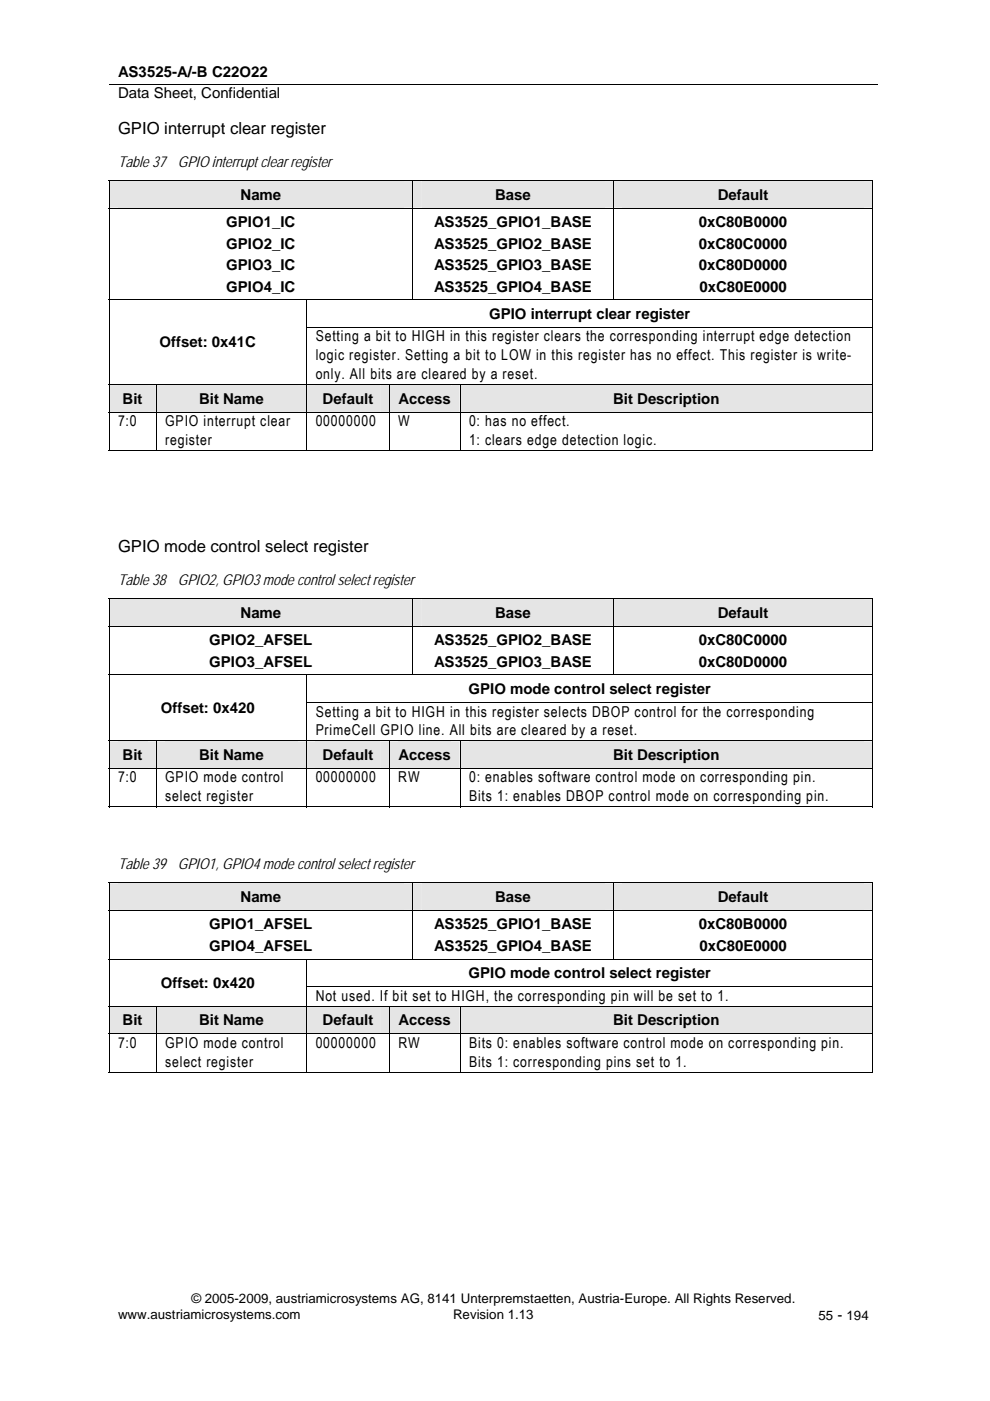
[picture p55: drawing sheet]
<svg xmlns="http://www.w3.org/2000/svg" width="210mm" height="297mm" viewBox="0 0 210 297" stroke-linecap="round" stroke-linejoin="round" font-family="sans-serif">
<defs><g id="words">
<g font-size="3.5">
<text x="25" y="28.5">GPIO interrupt clear register</text>
<text x="25" y="117.1">GPIO mode control select register</text>
</g>
<g font-size="3.2">
<text x="25" y="16.3">AS3525-A/-B C22O22</text>
<text x="25" y="20.9">Data Sheet, Confidential</text>
<text x="25" y="35.4">Table 37</text>
<text x="37.7" y="35.4">GPIO interrupt clear register</text>
<text x="51" y="42.4">Name</text>
<text x="105" y="42.4">Base</text>
<text x="152.2" y="42.4">Default</text>
<text x="48" y="48.2">GPIO1_IC</text>
<text x="48" y="52.7">GPIO2_IC</text>
<text x="92" y="48.2">AS3525_GPIO1_BASE</text>
<text x="92" y="52.7">AS3525_GPIO2_BASE</text>
<text x="148.2" y="48.2">0xC80B0000</text>
<text x="148.2" y="52.7">0xC80C0000</text>
<text x="48" y="57.3">GPIO3_IC</text>
<text x="92" y="57.3">AS3525_GPIO3_BASE</text>
<text x="148.2" y="57.3">0xC80D0000</text>
<text x="48" y="61.8">GPIO4_IC</text>
<text x="92" y="61.8">AS3525_GPIO4_BASE</text>
<text x="148.3" y="61.8">0xC80E0000</text>
<text x="103.7" y="67.6">GPIO interrupt clear register</text>
<text x="33.8" y="73.7">Offset: 0x41C</text>
<text x="66.9" y="72.4">Setting a bit to HIGH in this register clears the corresponding interrupt edge detection</text>
<text x="66.9" y="76.4">logic register. Setting a bit to LOW in this register has no effect. This register is write-</text>
<text x="66.9" y="80.4">only. All bits are cleared by a reset.</text>
<text x="26" y="85.7">Bit</text>
<text x="42.2" y="85.7">Bit Name</text>
<text x="68.4" y="85.7">Default</text>
<text x="84.5" y="85.7">Access</text>
<text x="130" y="85.7">Bit Description</text>
<text x="25" y="90.4">7:0</text>
<text x="35" y="90.4">GPIO interrupt clear</text>
<text x="35" y="94.4">register</text>
<text x="66.9" y="90.4">00000000</text>
<text x="84.5" y="90.4">W</text>
<text x="99.4" y="94.4">1: clears edge detection logic.</text>
<text x="99.5" y="90.4">0: has no effect.</text>
<text x="25" y="124">Table 38</text>
<text x="37.7" y="124">GPIO2, GPIO3 mode control select register</text>
<text x="51" y="131">Name</text>
<text x="105" y="131">Base</text>
<text x="152.2" y="131">Default</text>
<text x="44.4" y="136.8">GPIO2_AFSEL</text>
<text x="92" y="136.8">AS3525_GPIO2_BASE</text>
<text x="148.2" y="136.8">0xC80C0000</text>
<text x="44.4" y="141.4">GPIO3_AFSEL</text>
<text x="92" y="141.4">AS3525_GPIO3_BASE</text>
<text x="148.2" y="141.4">0xC80D0000</text>
<text x="99.4" y="147.2">GPIO mode control select register</text>
<text x="34.1" y="151.2">Offset: 0x420</text>
<text x="66.9" y="151.9">Setting a bit to HIGH in this register selects DBOP control for the corresponding</text>
<text x="66.9" y="155.9">PrimeCell GPIO line. All bits are cleared by a reset.</text>
<text x="26" y="161.2">Bit</text>
<text x="42.2" y="161.2">Bit Name</text>
<text x="68.4" y="161.2">Default</text>
<text x="84.5" y="161.2">Access</text>
<text x="130" y="161.2">Bit Description</text>
<text x="25" y="165.9">7:0</text>
<text x="35" y="165.9">GPIO mode control</text>
<text x="66.9" y="165.9">00000000</text>
<text x="84.5" y="165.9">RW</text>
<text x="99.5" y="165.9">0: enables software control mode on corresponding pin.</text>
<text x="35" y="169.9">select register</text>
<text x="99.4" y="169.9">Bits 1: enables DBOP control mode on corresponding pin.</text>
<text x="25" y="184.3">Table 39</text>
<text x="37.7" y="184.3">GPIO1, GPIO4 mode control select register</text>
<text x="51" y="191.3">Name</text>
<text x="105" y="191.3">Base</text>
<text x="152.2" y="191.3">Default</text>
<text x="44.4" y="197.1">GPIO1_AFSEL</text>
<text x="92" y="197.1">AS3525_GPIO1_BASE</text>
<text x="148.2" y="197.1">0xC80B0000</text>
<text x="44.4" y="201.6">GPIO4_AFSEL</text>
<text x="92" y="201.6">AS3525_GPIO4_BASE</text>
<text x="148.3" y="201.6">0xC80E0000</text>
<text x="34.1" y="209.4">Offset: 0x420</text>
<text x="99.4" y="207.4">GPIO mode control select register</text>
<text x="66.9" y="212.2">Not used. If bit set to HIGH, the corresponding pin will be set to 1.</text>
<text x="26" y="217.4">Bit</text>
<text x="42.2" y="217.4">Bit Name</text>
<text x="68.4" y="217.4">Default</text>
<text x="84.5" y="217.4">Access</text>
<text x="130" y="217.4">Bit Description</text>
<text x="25" y="222.1">7:0</text>
<text x="35" y="222.1">GPIO mode control</text>
<text x="35" y="226.1">select register</text>
<text x="66.9" y="222.1">00000000</text>
<text x="84.5" y="222.1">RW</text>
<text x="99.4" y="226.1">Bits 1: corresponding pins set to 1.</text>
<text x="99.5" y="222.1">Bits 0: enables software control mode on corresponding pin.</text>
</g>
<g font-size="2.8">
<text x="25" y="279.6">www.austriamicrosystems.com</text>
<text x="40.6" y="276.4">© 2005-2009, austriamicrosystems AG, 8141 Unterpremstaetten, Austria-Europe. All Rights Reserved.</text>
<text x="96.1" y="279.6">Revision 1.13</text>
<text x="173.5" y="280">55 - 194</text>
</g>
</g></defs>
<path d="M23.1 17.8h162.9" fill="none" stroke="#000" stroke-width=".21"/>
<g fill="#e5e5e5">
<path d="M23.2 38.4h64.2v5.6h-64.2z"/>
<path d="M25 38.4h60.6v5.6h-60.6z"/>
<path d="M87.6 38.4h42.4v5.6h-42.4z"/>
<path d="M89.4 38.4h38.7v5.6h-38.7z"/>
<path d="M130.1 38.4h54.9v5.6h-54.9z"/>
<path d="M132 38.4h51.1v5.6h-51.1z"/>
</g>
<path d="M23 38.2h.2v.2h-.2zM185 38.2h.1v.2h-.1zM23 69.3h.2v.2h-.2z" fill="#000"/>
<g fill="none" stroke="#000" stroke-width=".21">
<path d="M23 38.3h162.1M23.1 38.4v5.6M87.5 38.4v5.6M130 38.4v5.6M185 38.4v5.6M23 44.1h162.1M23.1 44.2v19.3M87.5 44.2v19.3M130 44.2v19.3M185 44.2v19.3M23 63.6h162.1M23.1 63.7v5.6"/>
<path d="M23.1 69.5v12M64.9 69.4h120.2M65 63.7v5.6M65 69.5v12M185 63.7v5.6M185 69.5v12"/>
</g>
<g fill="#e5e5e5">
<path d="M23.2 81.7h9.8v5.6h-9.8z"/>
<path d="M25 81.7h6.2v5.6h-6.2z"/>
<path d="M33.2 81.7h31.7v5.6h-31.7z"/>
<path d="M35 81.7h28.1v5.6h-28.1z"/>
<path d="M65.1 81.7h17.4v5.6h-17.4z"/>
<path d="M66.9 81.7h13.7v5.6h-13.7z"/>
<path d="M82.6 81.7h14.9v5.6h-14.9z"/>
<path d="M84.5 81.7h11.1v5.6h-11.1z"/>
<path d="M97.6 81.7h87.4v5.6h-87.4z"/>
<path d="M99.4 81.7h83.7v5.6h-83.7z"/>
</g>
<g fill="none" stroke="#000" stroke-width=".21">
<path d="M23 81.6h162.1M23 87.4h162.1M23 95.6h10M23.1 81.7v5.6M23.1 87.5v8.2M33.1 81.7v5.6M33.1 87.5v8.2M33.2 95.6h31.7M65 81.7v5.6M65 87.5v8.2M65.1 95.6h17.4M82.5 81.7v5.6"/>
<path d="M82.5 87.5v8.2M82.6 95.6h14.9M97.5 81.7v5.6M97.5 87.5v8.2M97.6 95.6h87.4M185 81.7v5.6M185 87.5v8.2"/>
</g>
<path d="M185 95.5h.1v.2h-.1z" fill="#000"/>
<g fill="#e5e5e5">
<path d="M23.2 127h64.2v5.7h-64.2z"/>
<path d="M25 127h60.6v5.7h-60.6z"/>
<path d="M87.6 127h42.4v5.7h-42.4z"/>
<path d="M89.4 127h38.7v5.7h-38.7z"/>
<path d="M130.1 127h54.9v5.7h-54.9z"/>
<path d="M132 127h51.1v5.7h-51.1z"/>
</g>
<path d="M23 126.9h.2v.1h-.2zM185 126.9h.1v.1h-.1zM23 148.8h.2v.2h-.2z" fill="#000"/>
<g fill="none" stroke="#000" stroke-width=".21">
<path d="M23 127h162.1M23 132.8h162.1M23.1 127v5.7M23.1 132.8v10.2M87.5 127v5.7M87.5 132.8v10.2M130 127v5.7M130 132.8v10.2M185 127v5.7M185 132.8v10.2M23 143.1h162.1M23.1 143.2v5.6"/>
<path d="M23.1 149v8M64.9 148.9h120.2M65 143.2v5.6M65 149v8M185 143.2v5.6M185 149v8"/>
</g>
<g fill="#e5e5e5">
<path d="M23.2 157.2h9.8v5.6h-9.8z"/>
<path d="M25 157.2h6.2v5.6h-6.2z"/>
<path d="M33.2 157.2h31.7v5.6h-31.7z"/>
<path d="M35 157.2h28.1v5.6h-28.1z"/>
<path d="M65.1 157.2h17.4v5.6h-17.4z"/>
<path d="M66.9 157.2h13.7v5.6h-13.7z"/>
<path d="M82.6 157.2h14.9v5.6h-14.9z"/>
<path d="M84.5 157.2h11.1v5.6h-11.1z"/>
<path d="M97.6 157.2h87.4v5.6h-87.4z"/>
<path d="M99.4 157.2h83.7v5.6h-83.7z"/>
</g>
<g fill="none" stroke="#000" stroke-width=".21">
<path d="M23 157.1h162.1M23.1 157.2v5.6M33.1 157.2v5.6M65 157.2v5.6M82.5 157.2v5.6M97.5 157.2v5.6M185 157.2v5.6M23 162.9h162.1M23 171.1h10M23.1 163v8.2M33.1 163v8.2M33.2 171.1h31.7"/>
<path d="M65 163v8.2M65.1 171.1h17.4M82.5 163v8.2M82.6 171.1h14.9M97.5 163v8.2M97.6 171.1h87.4M185 163v8.2"/>
</g>
<path d="M185 171h.1v.2h-.1z" fill="#000"/>
<g fill="#e5e5e5">
<path d="M23.2 187.3h64.2v5.6h-64.2z"/>
<path d="M25 187.3h60.6v5.6h-60.6z"/>
<path d="M87.6 187.3h42.4v5.6h-42.4z"/>
<path d="M89.4 187.3h38.7v5.6h-38.7z"/>
<path d="M130.1 187.3h54.9v5.6h-54.9z"/>
<path d="M132 187.3h51.1v5.6h-51.1z"/>
</g>
<path d="M23 187.1h.2v.2h-.2zM185 187.1h.1v.2h-.1zM23 209.1h.2v.1h-.2z" fill="#000"/>
<g fill="none" stroke="#000" stroke-width=".21">
<path d="M23 187.2h162.1M23 193h162.1M23.1 187.3v5.6M23.1 193.1v10.2M87.5 187.3v5.6M87.5 193.1v10.2M130 187.3v5.6M130 193.1v10.2M185 187.3v5.6M185 193.1v10.2M23 203.3h162.1M23.1 203.4v5.7"/>
<path d="M23.1 209.2v4.1M64.9 209.1h120.2M65 203.4v5.7M65 209.2v4.1M185 203.4v5.7M185 209.2v4.1"/>
</g>
<g fill="#e5e5e5">
<path d="M23.2 213.4h9.8v5.7h-9.8z"/>
<path d="M25 213.4h6.2v5.6h-6.2z"/>
<path d="M33.2 213.4h31.7v5.7h-31.7z"/>
<path d="M35 213.4h28.1v5.6h-28.1z"/>
<path d="M65.1 213.4h17.4v5.7h-17.4z"/>
<path d="M66.9 213.4h13.7v5.6h-13.7z"/>
<path d="M82.6 213.4h14.9v5.7h-14.9z"/>
<path d="M84.5 213.4h11.1v5.6h-11.1z"/>
<path d="M97.6 213.4h87.4v5.7h-87.4z"/>
<path d="M99.4 213.4h83.7v5.6h-83.7z"/>
</g>
<g fill="none" stroke="#000" stroke-width=".21">
<path d="M23 213.3h162.1M23 219.1h162.1M23.1 213.4v5.7M23.1 219.2v8.2M33.1 213.4v5.7M33.1 219.2v8.2M65 213.4v5.7M65 219.2v8.2M82.5 213.4v5.7M82.5 219.2v8.2M97.5 213.4v5.7M97.5 219.2v8.2"/>
<path d="M185 213.4v5.7M185 219.2v8.2M23 227.3h10M33.2 227.3h31.7M65.1 227.3h17.4M82.6 227.3h14.9M97.6 227.3h87.4"/>
</g>
<path d="M185 227.2h.1v.2h-.1z" fill="#000"/>
<use href="#words"/>
</svg>
